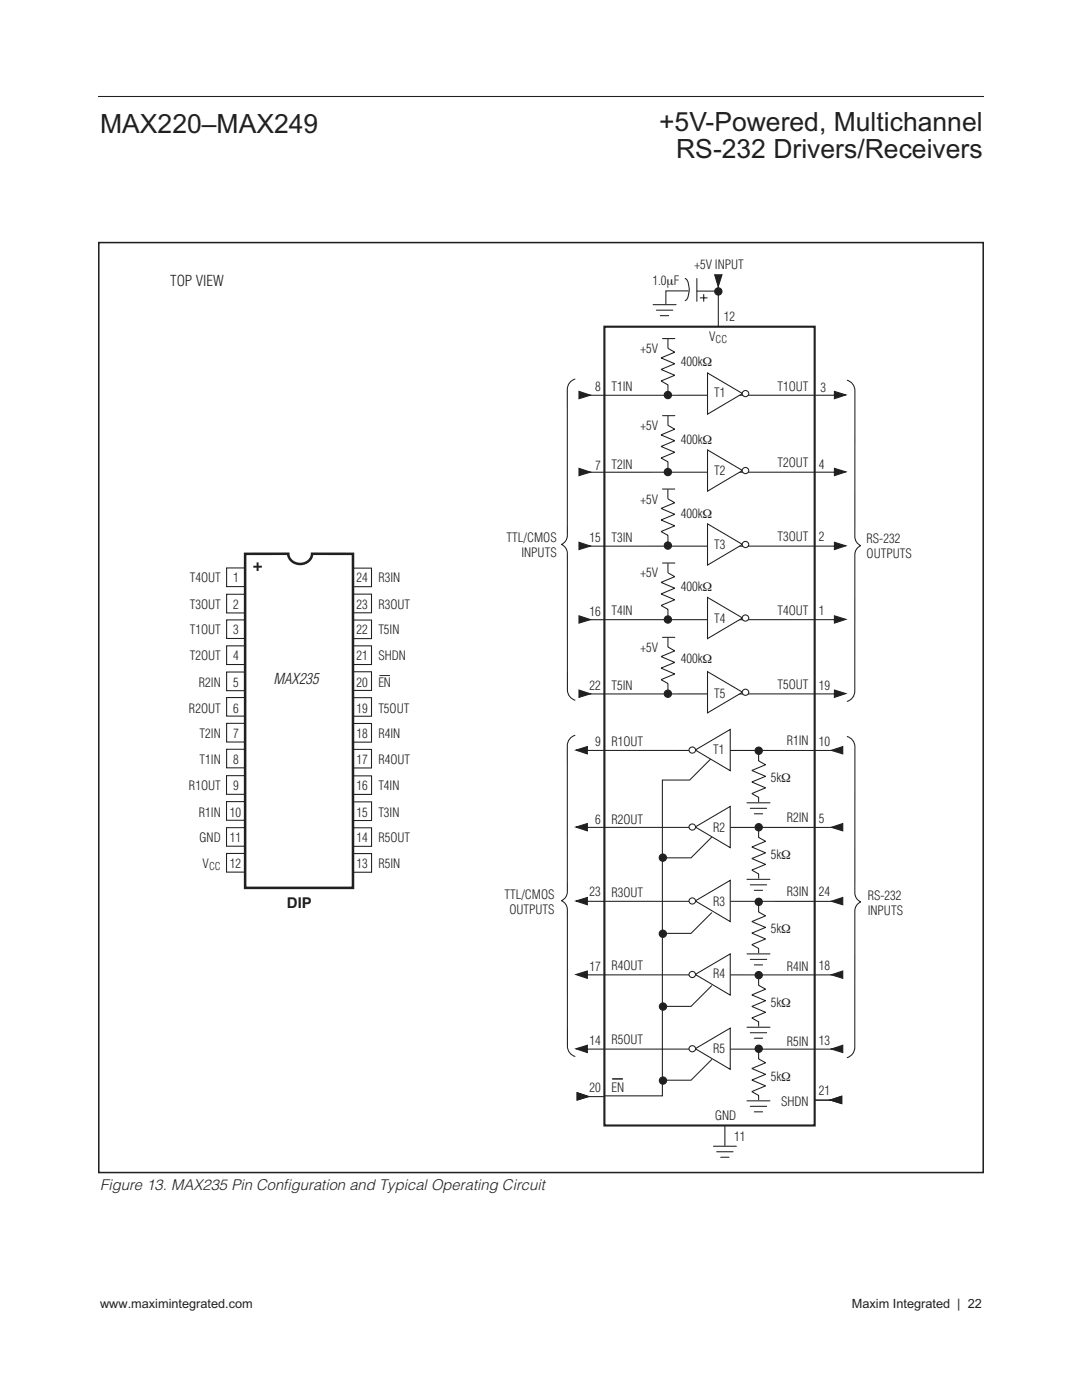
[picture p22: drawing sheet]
<svg xmlns="http://www.w3.org/2000/svg" width="216mm" height="279mm" viewBox="0 0 216 279" stroke-linecap="round" stroke-linejoin="round" font-family="sans-serif">
<defs><g id="words">
<g font-size="5.3" fill="#231f20">
<text x="20" y="26.5">MAX220–MAX249</text>
<text x="131.5" y="26.1">+5V-Powered, Multichannel</text>
<text x="134.9" y="31.6">RS-232 Drivers/Receivers</text>
</g>
<text font-size="3.4" fill="#231f20" x="50.4" y="113.9">+</text>
<g font-size="3" fill="#231f20">
<text x="33.9" y="57">TOP VIEW</text>
<text x="54.6" y="136.5">MAX235</text>
<text x="57.3" y="181.1">DIP</text>
<text x="20" y="237.6">Figure 13. MAX235 Pin Configuration and Typical Operating Circuit</text>
</g>
<g font-size="2.5" fill="#231f20">
<text x="138.6" y="53.8">+5V INPUT</text>
<text x="130.2" y="57">1.0μF</text>
<text x="144.4" y="64">12</text>
<text x="127.8" y="70.5">+5V</text>
<text x="141.5" y="68">V</text>
<text x="135.8" y="73.1">400kΩ</text>
<text x="155.1" y="78">T1OUT</text>
<text x="118.7" y="78.1">8</text>
<text x="122" y="78">T1IN</text>
<text x="142.5" y="79.3">T1</text>
<text x="163.7" y="78.2">3</text>
<text x="127.8" y="85.8">+5V</text>
<text x="135.8" y="88.6">400kΩ</text>
<text x="118.7" y="93.7">7</text>
<text x="122" y="93.6">T2IN</text>
<text x="142.5" y="94.7">T2</text>
<text x="155.1" y="93.1">T2OUT</text>
<text x="163.4" y="93.7">4</text>
<text x="127.8" y="100.6">+5V</text>
<text x="135.8" y="103.3">400kΩ</text>
<text x="155.1" y="108">T3OUT</text>
<text x="163.4" y="108">2</text>
<text x="101.1" y="108.2">TTL/CMOS</text>
<text x="104" y="111.1">INPUTS</text>
<text x="117.6" y="108.2">15</text>
<text x="122" y="108.2">T3IN</text>
<text x="142.5" y="109.6">T3</text>
<text x="172.9" y="108.4">RS-232</text>
<text x="172.9" y="111.3">OUTPUTS</text>
<text x="37.9" y="116.2">T4OUT</text>
<text x="46.5" y="116.2">1</text>
<text x="71.1" y="116.2">24</text>
<text x="75.5" y="116.2">R3IN</text>
<text x="127.8" y="115.2">+5V</text>
<text x="135.8" y="118">400kΩ</text>
<text x="37.9" y="121.5">T3OUT</text>
<text x="46.5" y="121.5">2</text>
<text x="71.1" y="121.5">23</text>
<text x="75.5" y="121.5">R3OUT</text>
<text x="117.6" y="122.9">16</text>
<text x="122" y="122.8">T4IN</text>
<text x="142.5" y="124.2">T4</text>
<text x="155.1" y="122.7">T4OUT</text>
<text x="163.4" y="122.8">1</text>
<text x="37.9" y="131.8">T2OUT</text>
<text x="37.9" y="126.6">T1OUT</text>
<text x="46.5" y="126.6">3</text>
<text x="46.5" y="131.8">4</text>
<text x="71.1" y="126.6">22</text>
<text x="71.1" y="131.8">21</text>
<text x="75.5" y="126.6">T5IN</text>
<text x="75.5" y="131.8">SHDN</text>
<text x="127.8" y="130.1">+5V</text>
<text x="39.7" y="137">R2IN</text>
<text x="46.5" y="137">5</text>
<text x="71.1" y="137">20</text>
<text x="75.5" y="137">EN</text>
<text x="117.6" y="137.7">22</text>
<text x="122" y="137.6">T5IN</text>
<text x="135.8" y="132.4">400kΩ</text>
<text x="155.1" y="137.5">T5OUT</text>
<text x="163.4" y="137.6">19</text>
<text x="37.7" y="142.2">R2OUT</text>
<text x="46.5" y="142.2">6</text>
<text x="71.1" y="142.2">19</text>
<text x="75.5" y="142.2">T5OUT</text>
<text x="142.5" y="139.3">T5</text>
<text x="39.8" y="147.3">T2IN</text>
<text x="46.5" y="147.3">7</text>
<text x="71.1" y="147.3">18</text>
<text x="75.5" y="147.3">R4IN</text>
<text x="118.7" y="148.8">9</text>
<text x="122" y="148.9">R1OUT</text>
<text x="157" y="148.6">R1IN</text>
<text x="163.4" y="148.8">10</text>
<text x="39.8" y="152.4">T1IN</text>
<text x="46.5" y="152.4">8</text>
<text x="71.1" y="152.4">17</text>
<text x="75.5" y="152.4">R4OUT</text>
<text x="142.3" y="150.5">T1</text>
<text x="37.7" y="157.7">R1OUT</text>
<text x="46.5" y="157.7">9</text>
<text x="71.1" y="157.7">16</text>
<text x="75.5" y="157.7">T4IN</text>
<text x="153.8" y="156.2">5kΩ</text>
<text x="39.7" y="163">R1IN</text>
<text x="45.9" y="163">10</text>
<text x="71.1" y="163">15</text>
<text x="75.5" y="163">T3IN</text>
<text x="118.7" y="164.5">6</text>
<text x="122" y="164.4">R2OUT</text>
<text x="142.3" y="166">R2</text>
<text x="157" y="164.1">R2IN</text>
<text x="163.4" y="164.2">5</text>
<text x="39.8" y="168.1">GND</text>
<text x="40.4" y="173.3">V</text>
<text x="45.9" y="168.1">11</text>
<text x="45.9" y="173.3">12</text>
<text x="71.1" y="168.1">14</text>
<text x="71.1" y="173.3">13</text>
<text x="75.5" y="168.1">R5OUT</text>
<text x="75.5" y="173.3">R5IN</text>
<text x="153.8" y="171.5">5kΩ</text>
<text x="100.6" y="179.4">TTL/CMOS</text>
<text x="117.6" y="178.9">23</text>
<text x="122" y="179">R3OUT</text>
<text x="157" y="178.9">R3IN</text>
<text x="163.4" y="178.9">24</text>
<text x="173.1" y="179.7">RS-232</text>
<text x="101.6" y="182.4">OUTPUTS</text>
<text x="142.3" y="180.8">R3</text>
<text x="173.1" y="182.7">INPUTS</text>
<text x="153.8" y="186.3">5kΩ</text>
<text x="117.6" y="193.8">17</text>
<text x="122" y="193.6">R4OUT</text>
<text x="142.3" y="195.2">R4</text>
<text x="157" y="193.7">R4IN</text>
<text x="163.4" y="193.5">18</text>
<text x="153.8" y="200.9">5kΩ</text>
<text x="117.6" y="208.6">14</text>
<text x="122" y="208.4">R5OUT</text>
<text x="157" y="208.8">R5IN</text>
<text x="163.4" y="208.5">13</text>
<text x="142.3" y="210.2">R5</text>
<text x="153.8" y="215.8">5kΩ</text>
<text x="117.6" y="217.9">20</text>
<text x="122" y="218">EN</text>
<text x="155.8" y="220.7">SHDN</text>
<text x="163.4" y="218.6">21</text>
<text x="142.7" y="223.6">GND</text>
<text x="146.5" y="227.8">11</text>
<text x="20" y="261.1">www.maximintegrated.com</text>
<text x="170" y="261.1">Maxim Integrated | 22</text>
</g>
<g font-size="2.1" fill="#231f20">
<text x="142.8" y="68.4">CC</text>
<text x="41.7" y="173.7">CC</text>
</g>
</g></defs>
<path d="M19.6 19.3h176.7" fill="none" stroke="#231f20" stroke-width=".21"/>
<path d="M19.7 48.4h176.5v185.6h-176.5z" fill="#fff"/>
<path d="M120.6 65.2h42v159.4h-42z" fill="none" stroke="#231f20" stroke-width=".42"/>
<g fill="none" stroke="#231f20" stroke-width=".21">
<path d="M136.6 55.6a1.96 1.96 0 0 1 .9 2.1v.7a1.69 1.69 0 0 1-.9 1.6M139 58.1h4.4M139.1 55.6v4.5M139.7 59.4h1.5M140.4 58.7v1.5M143.3 56.4v8.8M130.3 60.8h4.6M131 61.9h3.2M131.8 63h1.6M142.3 228.8h4.6M143 229.9h3.3M143.8 231h1.7"/>
<path d="M144.6 224.7v4"/>
</g>
<circle cx="143.3" cy="58.2" r=".73" fill="#231f20"/>
<circle cx="143.3" cy="58.2" r=".73" fill="none" stroke="#231f20" stroke-width=".21"/>
<path d="M142.6 54.8h1.5l-.8 2.4z" fill="#231f20"/>
<path d="M142.6 54.8h1.5l-.8 2.4z" fill="none" stroke="#231f20" stroke-width=".21"/>
<path d="M114.9 209.3l2.3-.7v1.5z" fill="#231f20"/>
<path d="M114.9 209.3l2.3-.7v1.5zM116.2 209.4h51.2" fill="none" stroke="#231f20" stroke-width=".21"/>
<path d="M138.7 209.3l7-4.1v8.2z" fill="#fff"/>
<path d="M138.7 209.3l7-4.1v8.2z" fill="none" stroke="#231f20" stroke-width=".21"/>
<circle cx="138.2" cy="209.3" r=".64" fill="#fff"/>
<circle cx="138.2" cy="209.3" r=".64" fill="none" stroke="#231f20" stroke-width=".21"/>
<path d="M165.9 209.4l2.3-.8v1.5z" fill="#231f20"/>
<path d="M120.6 218.9h-4.7M165.9 209.4l2.3-.8v1.5z" fill="none" stroke="#231f20" stroke-width=".21"/>
<path d="M115.2 218.1l2.3 .7-2.3 .7z" fill="#231f20"/>
<path d="M142.5 150.7l-4.9 5h-5.4v63h-11.6M115.2 218.1l2.3 .7-2.3 .7z" fill="none" stroke="#231f20" stroke-width=".21"/>
<path d="M115.2 218.1l2.3 .7-2.3 .7z" fill="#231f20"/>
<path d="M115.2 218.1l2.3 .7-2.3 .7zM162.5 219.6h4.7" fill="none" stroke="#231f20" stroke-width=".21"/>
<path d="M165.7 219.5l2.3-.7v1.4z" fill="#231f20"/>
<path d="M162.5 219.6h4.7M165.7 219.5l2.3-.7v1.4z" fill="none" stroke="#231f20" stroke-width=".21"/>
<path d="M165.7 219.5l2.3-.7v1.4z" fill="#231f20"/>
<path d="M149.1 219.7h4.5M151.4 209.3v2.1M151.4 218.6v1M151.4 211.3l1.4 .8-2.8 1.1 2.8 1.2-2.8 1.1 2.8 1.2-2.8 1.2 1.4 .7M165.7 219.5l2.3-.7v1.4zM149.7 220.8h3.3M150.5 221.9h1.7" fill="none" stroke="#231f20" stroke-width=".21"/>
<circle cx="151.4" cy="209.3" r=".73" fill="#231f20"/>
<circle cx="151.4" cy="209.3" r=".73" fill="none" stroke="#231f20" stroke-width=".21"/>
<circle cx="132.3" cy="215.7" r=".73" fill="#231f20"/>
<circle cx="132.3" cy="215.7" r=".73" fill="none" stroke="#231f20" stroke-width=".21"/>
<circle cx="132.3" cy="200.9" r=".73" fill="#231f20"/>
<circle cx="132.3" cy="200.9" r=".73" fill="none" stroke="#231f20" stroke-width=".21"/>
<circle cx="132.3" cy="186.3" r=".73" fill="#231f20"/>
<circle cx="132.3" cy="186.3" r=".73" fill="none" stroke="#231f20" stroke-width=".21"/>
<circle cx="132.3" cy="171.2" r=".73" fill="#231f20"/>
<circle cx="132.3" cy="171.2" r=".73" fill="none" stroke="#231f20" stroke-width=".21"/>
<path d="M114.9 194.5l2.3-.7v1.4z" fill="#231f20"/>
<path d="M114.9 194.5l2.3-.7v1.4zM116.2 194.6h51.2" fill="none" stroke="#231f20" stroke-width=".21"/>
<path d="M138.7 194.5l7-4.1v8.2z" fill="#fff"/>
<path d="M138.7 194.5l7-4.1v8.2z" fill="none" stroke="#231f20" stroke-width=".21"/>
<circle cx="138.2" cy="194.5" r=".64" fill="#fff"/>
<circle cx="138.2" cy="194.5" r=".64" fill="none" stroke="#231f20" stroke-width=".21"/>
<path d="M165.9 194.5l2.3-.7v1.4z" fill="#231f20"/>
<path d="M151.4 194.7v2l1.4 .7-2.8 1.2 2.8 1.1-2.8 1.2 2.8 1.1-2.8 1.2 1.4 .7v1M165.9 194.5l2.3-.7v1.4zM149.1 205h4.5M149.7 206.1h3.3M150.5 207.2h1.7" fill="none" stroke="#231f20" stroke-width=".21"/>
<circle cx="151.4" cy="194.6" r=".73" fill="#231f20"/>
<circle cx="151.4" cy="194.6" r=".73" fill="none" stroke="#231f20" stroke-width=".21"/>
<path d="M114.9 179.8l2.3-.7v1.5z" fill="#231f20"/>
<path d="M114.9 179.8l2.3-.7v1.5zM116.2 179.9h51.2" fill="none" stroke="#231f20" stroke-width=".21"/>
<path d="M138.7 179.8l7-4.1v8.2z" fill="#fff"/>
<path d="M138.7 179.8l7-4.1v8.2z" fill="none" stroke="#231f20" stroke-width=".21"/>
<circle cx="138.2" cy="179.8" r=".64" fill="#fff"/>
<circle cx="138.2" cy="179.8" r=".64" fill="none" stroke="#231f20" stroke-width=".21"/>
<path d="M165.9 179.9l2.3-.8v1.5z" fill="#231f20"/>
<path d="M165.9 179.9l2.3-.8v1.5zM149.1 190.4h4.5M149.7 191.5h3.3M150.5 192.6h1.7M151.4 180v2l1.4 .8-2.8 1.1 2.8 1.2-2.8 1.1 2.8 1.2-2.8 1.1 1.4 .8M151.4 189.3v.9" fill="none" stroke="#231f20" stroke-width=".21"/>
<circle cx="151.4" cy="180" r=".73" fill="#231f20"/>
<g fill="none" stroke="#231f20" stroke-width=".21">
<path d="M137.4 58.1h-4.5v2.7M45.2 118.6h3.7v3.7h-3.7zM45.2 113.3h3.7v3.8h-3.7zM70.4 113.4h3.7v3.7h-3.7zM70.4 118.6h3.7v3.7h-3.7zM45.2 139.2h3.7v3.7h-3.7zM45.2 123.7h3.7v3.7h-3.7zM45.2 128.9h3.7v3.7h-3.7zM45.2 134.1h3.7v3.7h-3.7zM70.4 123.7h3.7v3.7h-3.7zM70.4 128.9h3.7v3.7h-3.7zM70.4 134.1h3.7v3.7h-3.7z"/>
<path d="M70.4 139.2h3.7v3.7h-3.7zM45.2 160h3.7v3.7h-3.7zM45.2 154.8h3.7v3.7h-3.7zM45.2 144.4h3.7v3.7h-3.7zM45.2 149.5h3.7v3.7h-3.7zM70.4 144.4h3.7v3.7h-3.7zM70.4 149.6h3.7v3.7h-3.7zM70.4 154.8h3.7v3.7h-3.7zM114.8 146.7a2.14 2.14 0 0 0-1.6 2.1v29.2a1.95 1.95 0 0 1-1.2 1.8 1.95 1.95 0 0 1 1.2 1.7v27.3a2.14 2.14 0 0 0 1.6 2.1M169 147a2.14 2.14 0 0 1 1.6 2v29.2a1.95 1.95 0 0 0 1.2 1.8 1.95 1.95 0 0 0-1.2 1.8v27.2a2.14 2.14 0 0 1-1.6 2.1M45.2 165.2h3.7v3.7h-3.7zM45.2 170.3h3.7v3.8h-3.7z"/>
<path d="M70.4 165.2h3.7v3.7h-3.7zM70.4 170.4h3.7v3.7h-3.7zM70.4 160h3.7v3.8h-3.7z"/>
<circle cx="151.4" cy="180" r=".73"/>
</g>
<path d="M48.9 110.5h8.6a2.41 2.41 0 0 0 2.4 2.1 2.41 2.41 0 0 0 2.4-2.1h8.1v66.7h-21.5z" fill="#fff"/>
<path d="M48.9 110.5h8.6a2.41 2.41 0 0 0 2.4 2.1 2.41 2.41 0 0 0 2.4-2.1h8.1v66.7h-21.5z" fill="none" stroke="#231f20" stroke-width=".51"/>
<path d="M75.7 134.8h2.1" fill="none" stroke="#231f20" stroke-width=".2"/>
<path d="M114.9 165.1l2.3-.7v1.4z" fill="#231f20"/>
<path d="M114.9 165.1l2.3-.7v1.4zM116.2 165.1h51.2" fill="none" stroke="#231f20" stroke-width=".21"/>
<path d="M138.7 165l7-4.1v8.3z" fill="#fff"/>
<path d="M138.7 165l7-4.1v8.3z" fill="none" stroke="#231f20" stroke-width=".21"/>
<circle cx="138.2" cy="165.1" r=".64" fill="#fff"/>
<circle cx="138.2" cy="165.1" r=".64" fill="none" stroke="#231f20" stroke-width=".21"/>
<path d="M165.9 165.1l2.3-.7v1.4z" fill="#231f20"/>
<path d="M149.1 175.5h4.5M149.7 176.6h3.3M150.5 177.7h1.7M151.4 165.1v2.1M151.4 167.1l1.4 .8-2.8 1.1 2.8 1.2-2.8 1.1 2.8 1.2-2.8 1.1 1.4 .8v1M165.9 165.1l2.3-.7v1.4z" fill="none" stroke="#231f20" stroke-width=".21"/>
<circle cx="151.4" cy="165.1" r=".73" fill="#231f20"/>
<circle cx="151.4" cy="165.1" r=".73" fill="none" stroke="#231f20" stroke-width=".21"/>
<path d="M114.9 149.7l2.3-.7v1.5z" fill="#231f20"/>
<path d="M114.9 149.7l2.3-.7v1.5zM116.2 149.8h51.2" fill="none" stroke="#231f20" stroke-width=".21"/>
<path d="M138.7 149.7l7-4.1v8.2z" fill="#fff"/>
<path d="M138.7 149.7l7-4.1v8.2z" fill="none" stroke="#231f20" stroke-width=".21"/>
<circle cx="138.2" cy="149.7" r=".64" fill="#fff"/>
<circle cx="138.2" cy="149.7" r=".64" fill="none" stroke="#231f20" stroke-width=".21"/>
<path d="M165.9 149.8l2.3-.8v1.5z" fill="#231f20"/>
<path d="M151.4 149.9v2M151.4 151.9l1.4 .7-2.8 1.2 2.8 1.1-2.8 1.2 2.8 1.1-2.8 1.2 1.4 .7v1M165.9 149.8l2.3-.8v1.5zM149.1 160.2h4.5M149.7 161.3h3.3M150.5 162.4h1.7" fill="none" stroke="#231f20" stroke-width=".21"/>
<circle cx="151.4" cy="149.8" r=".73" fill="#231f20"/>
<g fill="none" stroke="#231f20" stroke-width=".21">
<path d="M133.3 76.8v2M133.3 69.5l1.3 .8-2.7 1.1 2.7 1.2-2.7 1.1 2.7 1.2-2.7 1.1 1.4 .8"/>
<circle cx="151.4" cy="149.8" r=".73"/>
</g>
<circle cx="133.3" cy="78.8" r=".73" fill="#231f20"/>
<g fill="none" stroke="#231f20" stroke-width=".21">
<path d="M133.3 92.2v2M133.3 84.9l1.3 .8-2.7 1.1 2.7 1.2-2.7 1.1 2.7 1.2-2.7 1.1 1.4 .8"/>
<circle cx="133.3" cy="78.8" r=".73"/>
</g>
<circle cx="133.3" cy="94.2" r=".73" fill="#231f20"/>
<g fill="none" stroke="#231f20" stroke-width=".21">
<path d="M133.3 99.6l1.3 .7-2.7 1.2 2.7 1.1-2.7 1.2 2.7 1.1-2.7 1.2 1.4 .7M133.3 106.8v2"/>
<circle cx="133.3" cy="94.2" r=".73"/>
</g>
<circle cx="133.3" cy="108.9" r=".73" fill="#231f20"/>
<g fill="none" stroke="#231f20" stroke-width=".21">
<path d="M114.8 75.6a2.14 2.14 0 0 0-1.6 2.1v29.2a1.95 1.95 0 0 1-1.2 1.8 1.95 1.95 0 0 1 1.2 1.7v27.3a2.14 2.14 0 0 0 1.6 2.1M169 75.9a2.14 2.14 0 0 1 1.6 2v29.2a1.95 1.95 0 0 0 1.2 1.8 1.95 1.95 0 0 0-1.2 1.8v27.2a2.14 2.14 0 0 1-1.6 2.1M133.3 114.3l1.3 .8-2.7 1.1 2.7 1.2-2.7 1.1 2.7 1.2-2.7 1.1 1.4 .8M133.3 121.6v2"/>
<circle cx="133.3" cy="108.9" r=".73"/>
</g>
<circle cx="133.3" cy="123.6" r=".73" fill="#231f20"/>
<circle cx="133.3" cy="123.6" r=".73" fill="none" stroke="#231f20" stroke-width=".21"/>
<path d="M166.5 137.7l2.3 .7-2.3 .8z" fill="#231f20"/>
<path d="M166.5 137.7l2.3 .7-2.3 .8zM167.5 138.5h-51.2" fill="none" stroke="#231f20" stroke-width=".21"/>
<path d="M115.5 137.7l2.3 .8-2.3 .7z" fill="#231f20"/>
<path d="M115.5 137.7l2.3 .8-2.3 .7z" fill="none" stroke="#231f20" stroke-width=".21"/>
<path d="M166.5 122.9l2.3 .7-2.3 .8z" fill="#231f20"/>
<path d="M166.5 122.9l2.3 .7-2.3 .8zM167.5 123.7h-51.2" fill="none" stroke="#231f20" stroke-width=".21"/>
<path d="M115.5 122.9l2.3 .8-2.3 .7z" fill="#231f20"/>
<path d="M115.5 122.9l2.3 .8-2.3 .7z" fill="none" stroke="#231f20" stroke-width=".21"/>
<path d="M166.5 108.2l2.3 .7-2.3 .8z" fill="#231f20"/>
<path d="M166.5 108.2l2.3 .7-2.3 .8zM167.5 109h-51.2" fill="none" stroke="#231f20" stroke-width=".21"/>
<path d="M115.5 108.2l2.3 .8-2.3 .7z" fill="#231f20"/>
<path d="M115.5 108.2l2.3 .8-2.3 .7z" fill="none" stroke="#231f20" stroke-width=".21"/>
<path d="M166.5 93.5l2.3 .7-2.3 .7z" fill="#231f20"/>
<path d="M166.5 93.5l2.3 .7-2.3 .7zM167.5 94.2h-51.2" fill="none" stroke="#231f20" stroke-width=".21"/>
<path d="M115.5 93.5l2.3 .7-2.3 .7z" fill="#231f20"/>
<path d="M115.5 93.5l2.3 .7-2.3 .7z" fill="none" stroke="#231f20" stroke-width=".21"/>
<path d="M166.5 78.1l2.3 .7-2.3 .8z" fill="#231f20"/>
<path d="M166.5 78.1l2.3 .7-2.3 .8zM167.5 78.9h-51.2" fill="none" stroke="#231f20" stroke-width=".21"/>
<path d="M115.5 78.1l2.3 .8-2.3 .7z" fill="#231f20"/>
<path d="M115.5 78.1l2.3 .8-2.3 .7zM133.3 136.4v2M133.3 129.1l1.3 .8-2.7 1.1 2.7 1.2-2.7 1.1 2.7 1.2-2.7 1.1 1.4 .8" fill="none" stroke="#231f20" stroke-width=".21"/>
<circle cx="133.3" cy="138.4" r=".73" fill="#231f20"/>
<circle cx="133.3" cy="138.4" r=".73" fill="none" stroke="#231f20" stroke-width=".21"/>
<path d="M141.2 134l7 4.1-7 4.2z" fill="#fff"/>
<path d="M141.2 134l7 4.1-7 4.2z" fill="none" stroke="#231f20" stroke-width=".21"/>
<circle cx="148.7" cy="138.2" r=".64" fill="#fff"/>
<circle cx="148.7" cy="138.2" r=".64" fill="none" stroke="#231f20" stroke-width=".21"/>
<path d="M141.2 119.2l7 4.1-7 4.2z" fill="#fff"/>
<path d="M141.2 119.2l7 4.1-7 4.2z" fill="none" stroke="#231f20" stroke-width=".21"/>
<circle cx="148.7" cy="123.4" r=".64" fill="#fff"/>
<circle cx="148.7" cy="123.4" r=".64" fill="none" stroke="#231f20" stroke-width=".21"/>
<path d="M141.2 89.8l7 4.1-7 4.1z" fill="#fff"/>
<path d="M141.2 89.8l7 4.1-7 4.1z" fill="none" stroke="#231f20" stroke-width=".21"/>
<circle cx="148.7" cy="93.9" r=".64" fill="#fff"/>
<circle cx="148.7" cy="93.9" r=".64" fill="none" stroke="#231f20" stroke-width=".21"/>
<path d="M141.2 104.5l7 4.2-7 4.1z" fill="#fff"/>
<path d="M141.2 104.5l7 4.2-7 4.1z" fill="none" stroke="#231f20" stroke-width=".21"/>
<circle cx="148.7" cy="108.7" r=".64" fill="#fff"/>
<circle cx="148.7" cy="108.7" r=".64" fill="none" stroke="#231f20" stroke-width=".21"/>
<path d="M141.2 74.4l7 4.1-7 4.2z" fill="#fff"/>
<path d="M141.2 74.4l7 4.1-7 4.2z" fill="none" stroke="#231f20" stroke-width=".21"/>
<circle cx="148.7" cy="78.6" r=".64" fill="#fff"/>
<g fill="none" stroke="#231f20" stroke-width=".21">
<path d="M132.2 67.6h2.4M133.3 67.6v1.9M132.2 97.6h2.4M132.2 83h2.5M133.3 97.7v1.9M133.3 83v1.9M132.2 112.4h2.4M133.3 112.4v1.9M132.2 127.2h2.4M133.3 127.2v1.9M142 167l-4.1 4.2h-5.7M142 182.1l-4.1 4.2h-5.7"/>
<path d="M142 196.7l-4.1 4.1h-5.7M142 211.4l-4.1 4.2h-5.7"/>
<circle cx="148.7" cy="78.6" r=".64"/>
</g>
<path d="M122.2 215.3h2.1" fill="none" stroke="#231f20" stroke-width=".2"/>
<path d="M19.7 48.4h176.5v185.6h-176.5z" fill="none" stroke="#231f20" stroke-width=".3"/>
<use href="#words"/>
</svg>
